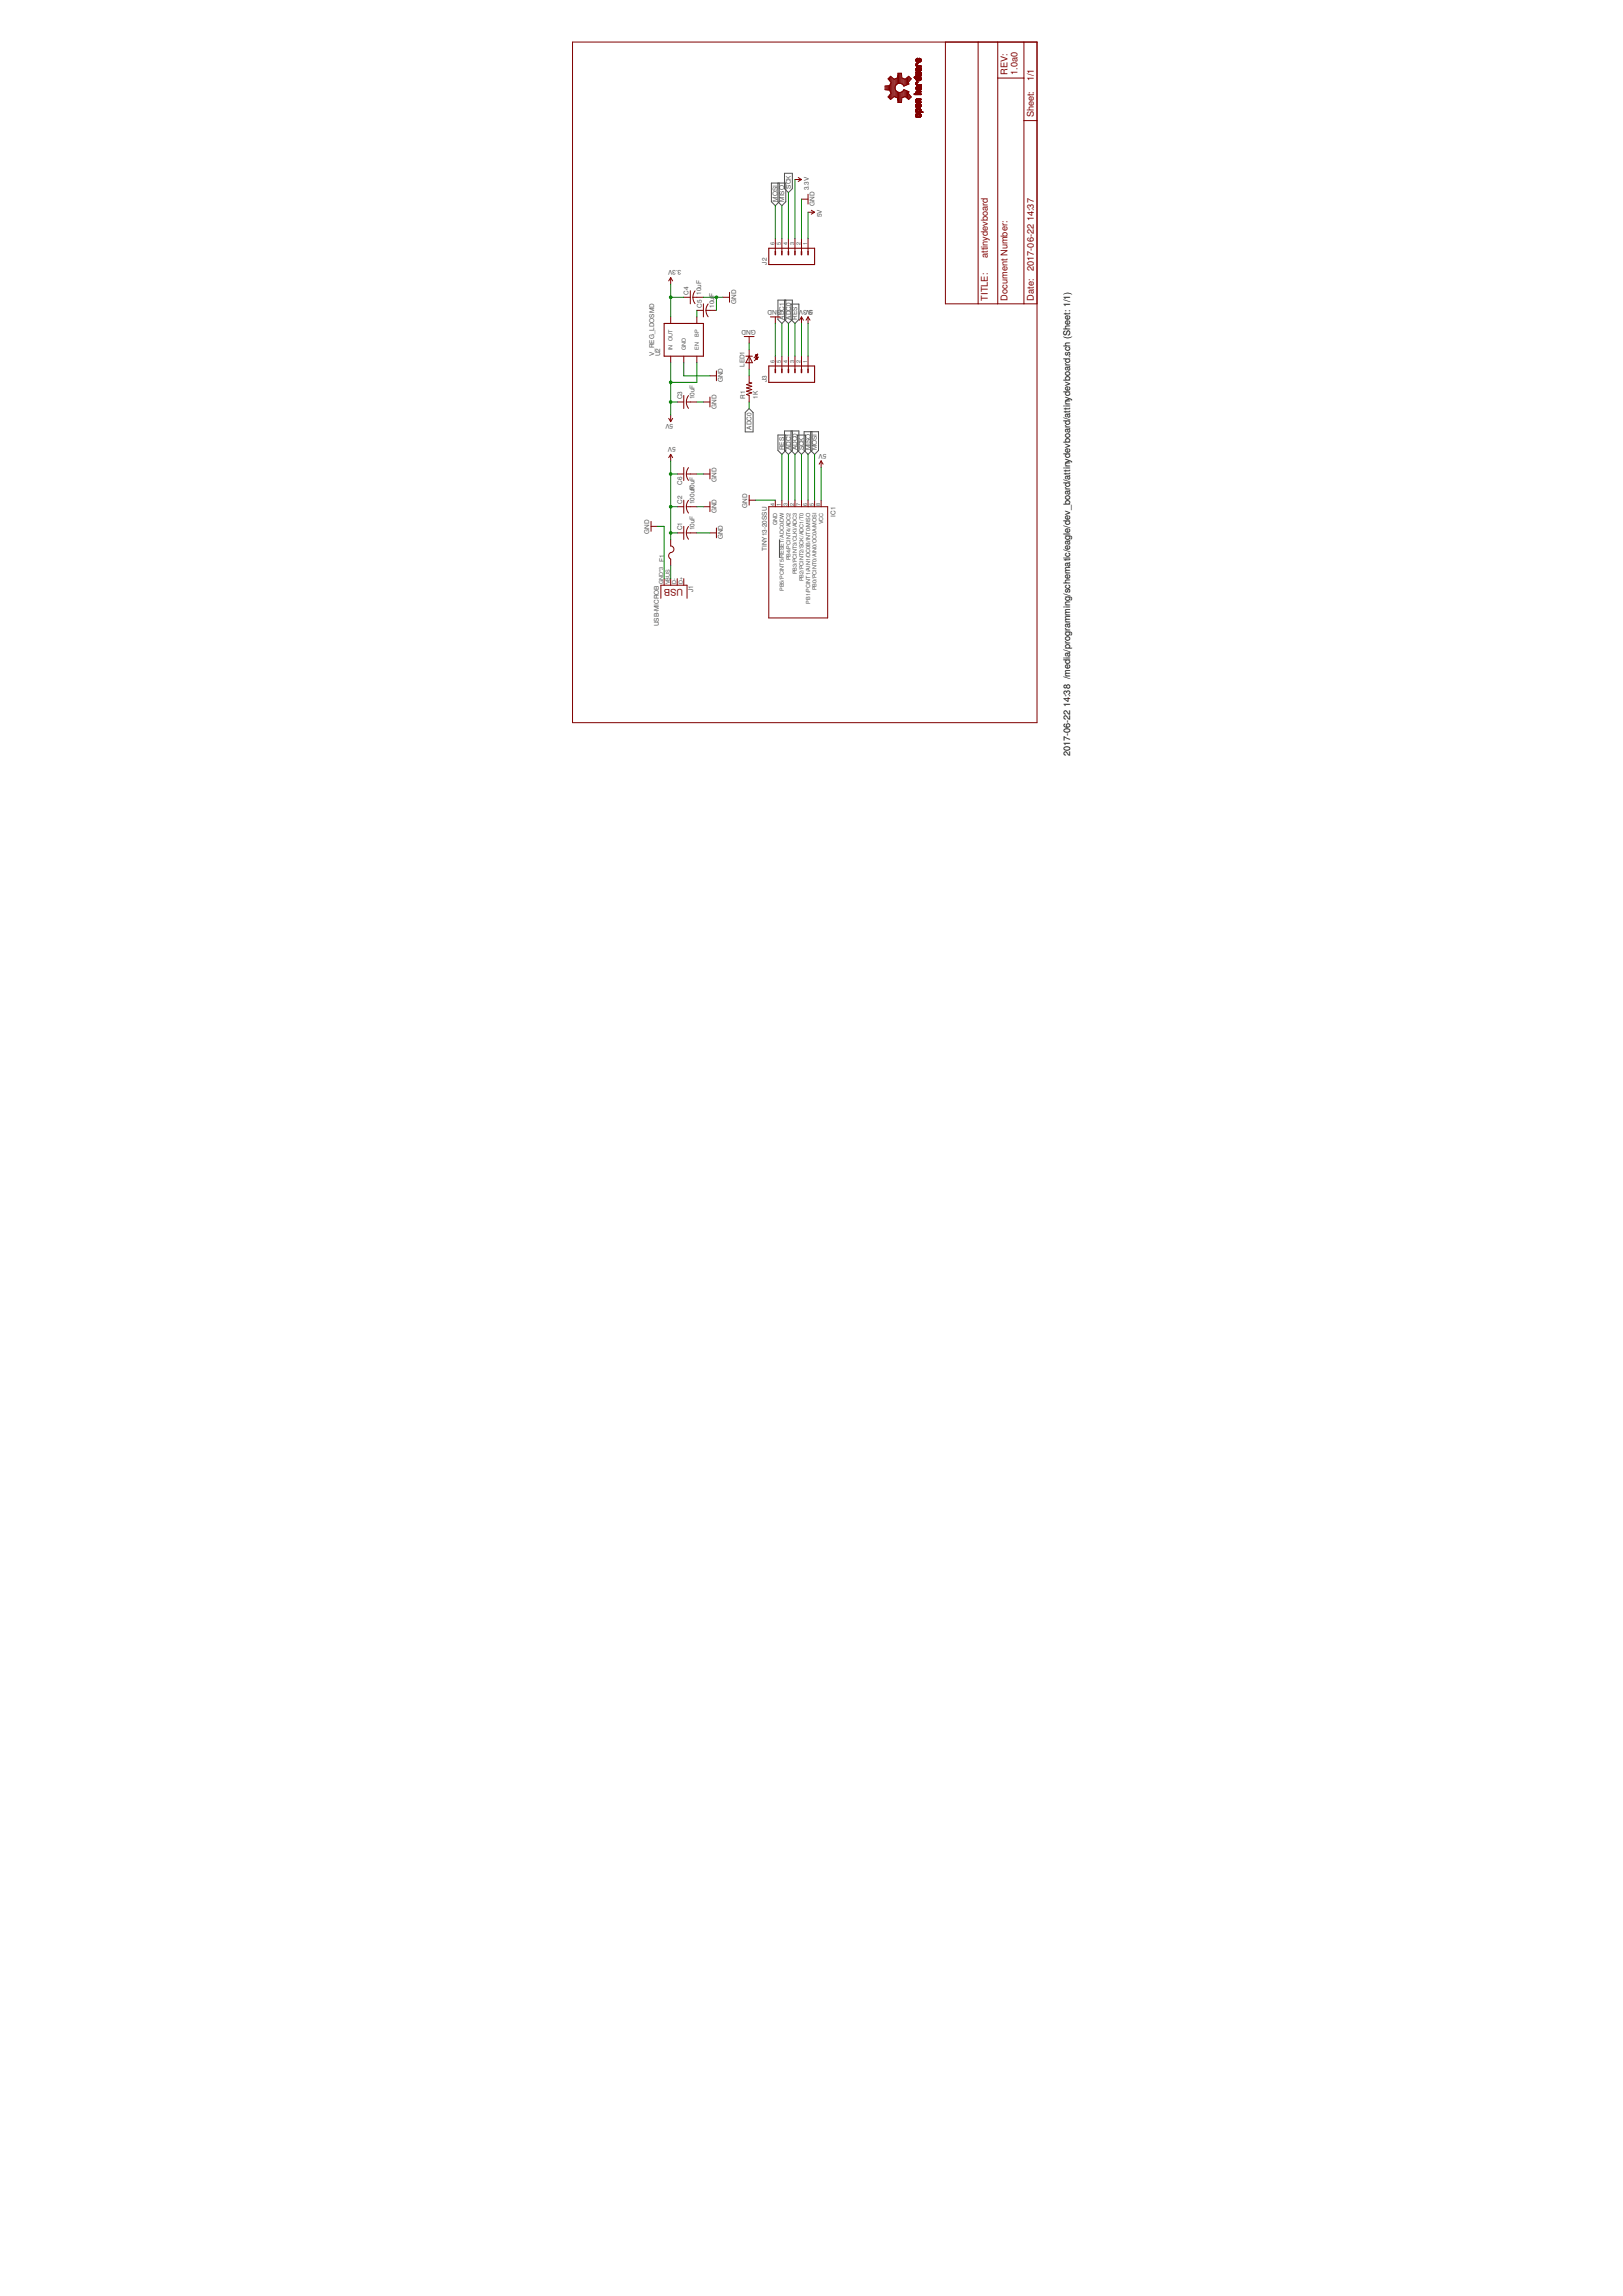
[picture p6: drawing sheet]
<svg xmlns="http://www.w3.org/2000/svg" width="210mm" height="297mm" viewBox="0 0 210 297" stroke-linecap="round" stroke-linejoin="round" font-family="sans-serif">
<defs><g id="words">
<g font-size="1.2" fill="#800000">
<text x="130.4" y="9.7" transform="rotate(-90 130.4 9.7)">REV:</text>
<text x="131.6" y="9.7" transform="rotate(-90 131.6 9.7)">1.0a0</text>
<text x="133.8" y="10.5" transform="rotate(-90 133.8 10.5)">1/1</text>
<text x="133.8" y="15.2" transform="rotate(-90 133.8 15.2)">Sheet:</text>
<text x="133.8" y="28.6" transform="rotate(-90 133.8 28.6)">14:37</text>
<text x="127.8" y="33.4" transform="rotate(-90 127.8 33.4)">attinydevboard</text>
<text x="133.8" y="35.1" transform="rotate(-90 133.8 35.1)">2017-06-22</text>
<text x="127.8" y="38.9" transform="rotate(-90 127.8 38.9)">TITLE:</text>
<text x="130.4" y="38.9" transform="rotate(-90 130.4 38.9)">Document Number:</text>
<text x="133.8" y="38.9" transform="rotate(-90 133.8 38.9)">Date:</text>
<text x="88.4" y="76.1" transform="rotate(-180 88.4 76.1)">USB</text>
</g>
<g font-size="1.2">
<text x="138.5" y="91.5" transform="rotate(-90 138.5 91.5)">14:38 /media/programming/schematic/eagle/dev_board/attinydevboard/attinydevboard.sch (Sheet: 1/1)</text>
<text x="138.5" y="97.8" transform="rotate(-90 138.5 97.8)">2017-06-22</text>
</g>
<g font-size=".8" fill="#505050">
<text x="100.6" y="26.1" transform="rotate(-90 100.6 26.1)">MOSI</text>
<text x="101.5" y="26.1" transform="rotate(-90 101.5 26.1)">MISO</text>
<text x="102.3" y="24.4" transform="rotate(-90 102.3 24.4)">SCK</text>
<text x="104.6" y="24.6" transform="rotate(-90 104.6 24.6)">3.3V</text>
<text x="105.4" y="26.6" transform="rotate(-90 105.4 26.6)">GND</text>
<text x="106.3" y="28.1" transform="rotate(-90 106.3 28.1)">5V</text>
<text x="88.2" y="35" transform="rotate(-180 88.2 35)">3.3V</text>
<text x="99.2" y="34.2" transform="rotate(-90 99.2 34.2)">J2</text>
<text x="89.1" y="38.1" transform="rotate(-90 89.1 38.1)">C4</text>
<text x="90.7" y="38.1" transform="rotate(-90 90.7 38.1)">10uF</text>
<text x="90.8" y="39.8" transform="rotate(-90 90.8 39.8)">C5</text>
<text x="92.4" y="39.8" transform="rotate(-90 92.4 39.8)">10uF</text>
<text x="95.2" y="39.3" transform="rotate(-90 95.2 39.3)">GND</text>
<text x="100.5" y="40.1" transform="rotate(-180 100.5 40.1)">ND</text>
<text x="101.2" y="40.1" transform="rotate(-180 101.2 40.1)">G</text>
<text x="101.5" y="41.3" transform="rotate(-90 101.5 41.3)">ADC1</text>
<text x="102.3" y="41.3" transform="rotate(-90 102.3 41.3)">ADC0</text>
<text x="103.2" y="41.3" transform="rotate(-90 103.2 41.3)">RES</text>
<text x="104.6" y="40.1" transform="rotate(-180 104.6 40.1)">.3V</text>
<text x="105.2" y="40.1" transform="rotate(-180 105.2 40.1)">53V</text>
<text x="84.7" y="46.1" transform="rotate(-90 84.7 46.1)">V_REG_LDOSMD</text>
<text x="85.4" y="46.1" transform="rotate(-90 85.4 46.1)">U2</text>
<text x="96.3" y="47.5" transform="rotate(-90 96.3 47.5)">LED1</text>
<text x="97.8" y="42.7" transform="rotate(-180 97.8 42.7)">GND</text>
<text x="88.3" y="51.7" transform="rotate(-90 88.3 51.7)">C3</text>
<text x="89.9" y="51.7" transform="rotate(-90 89.9 51.7)">10uF</text>
<text x="92.7" y="52.8" transform="rotate(-90 92.7 52.8)">GND</text>
<text x="93.5" y="49.5" transform="rotate(-90 93.5 49.5)">GND</text>
<text x="96.4" y="51.6" transform="rotate(-90 96.4 51.6)">R1</text>
<text x="98" y="51.6" transform="rotate(-90 98 51.6)">1K</text>
<text x="99.2" y="49.5" transform="rotate(-90 99.2 49.5)">J3</text>
<text x="87.1" y="54.9" transform="rotate(-180 87.1 54.9)">5V</text>
<text x="87.5" y="57.8" transform="rotate(-180 87.5 57.8)">5V</text>
<text x="97.2" y="55.6" transform="rotate(-90 97.2 55.6)">ADC0</text>
<text x="101.5" y="58.3" transform="rotate(-90 101.5 58.3)">RES</text>
<text x="102.3" y="58.3" transform="rotate(-90 102.3 58.3)">ADC1</text>
<text x="103.2" y="58.3" transform="rotate(-90 103.2 58.3)">ADC0</text>
<text x="104" y="58.3" transform="rotate(-90 104 58.3)">SCK</text>
<text x="104.8" y="58.3" transform="rotate(-90 104.8 58.3)">MISO</text>
<text x="105.7" y="58.3" transform="rotate(-90 105.7 58.3)">MOSI</text>
<text x="106.9" y="58.7" transform="rotate(-180 106.9 58.7)">5V</text>
<text x="88.3" y="65.2" transform="rotate(-90 88.3 65.2)">C2</text>
<text x="88.3" y="62.7" transform="rotate(-90 88.3 62.7)">C6</text>
<text x="89.9" y="65.2" transform="rotate(-90 89.9 65.2)">100u1F0uF</text>
<text x="92.7" y="62.3" transform="rotate(-90 92.7 62.3)">GND</text>
<text x="96.7" y="65.7" transform="rotate(-90 96.7 65.7)">GND</text>
<text x="84" y="69.1" transform="rotate(-90 84 69.1)">GND</text>
<text x="88.3" y="68.6" transform="rotate(-90 88.3 68.6)">C1</text>
<text x="89.9" y="68.6" transform="rotate(-90 89.9 68.6)">10uF</text>
<text x="92.7" y="66.4" transform="rotate(-90 92.7 66.4)">GND</text>
<text x="93.5" y="69.8" transform="rotate(-90 93.5 69.8)">GND</text>
<text x="99.2" y="71.3" transform="rotate(-90 99.2 71.3)">TINY13-20SSU</text>
<text x="108.1" y="66.8" transform="rotate(-90 108.1 66.8)">IC1</text>
<text x="85.9" y="72.7" transform="rotate(-90 85.9 72.7)">F1</text>
<text x="89.7" y="76.6" transform="rotate(-90 89.7 76.6)">J1</text>
<text x="85.3" y="81" transform="rotate(-90 85.3 81)">USB-MICROB</text>
</g>
<g font-size=".7" fill="#505050">
<text x="100.2" y="31.8" transform="rotate(-90 100.2 31.8)">6</text>
<text x="101" y="31.8" transform="rotate(-90 101 31.8)">5</text>
<text x="101.9" y="31.8" transform="rotate(-90 101.9 31.8)">4</text>
<text x="102.7" y="31.8" transform="rotate(-90 102.7 31.8)">3</text>
<text x="103.6" y="31.8" transform="rotate(-90 103.6 31.8)">2</text>
<text x="104.4" y="31.8" transform="rotate(-90 104.4 31.8)">1</text>
<text x="87" y="45.3" transform="rotate(-90 87 45.3)">IN OUT</text>
<text x="88.7" y="45.3" transform="rotate(-90 88.7 45.3)">GND</text>
<text x="90.4" y="45.3" transform="rotate(-90 90.4 45.3)">EN</text>
<text x="90.4" y="43.6" transform="rotate(-90 90.4 43.6)">BP</text>
<text x="100.2" y="47" transform="rotate(-90 100.2 47)">6</text>
<text x="101" y="47" transform="rotate(-90 101 47)">5</text>
<text x="101.9" y="47" transform="rotate(-90 101.9 47)">4</text>
<text x="102.7" y="47" transform="rotate(-90 102.7 47)">3</text>
<text x="103.6" y="47" transform="rotate(-90 103.6 47)">2</text>
<text x="104.4" y="47" transform="rotate(-90 104.4 47)">1</text>
<text x="100.2" y="65.4" transform="rotate(-90 100.2 65.4)">4</text>
<text x="101" y="65.4" transform="rotate(-90 101 65.4)">1</text>
<text x="101.9" y="65.4" transform="rotate(-90 101.9 65.4)">3</text>
<text x="102.7" y="65.4" transform="rotate(-90 102.7 65.4)">2</text>
<text x="103.6" y="65.4" transform="rotate(-90 103.6 65.4)">7</text>
<text x="104.4" y="65.4" transform="rotate(-90 104.4 65.4)">6</text>
<text x="105.3" y="65.4" transform="rotate(-90 105.3 65.4)">5</text>
<text x="106.1" y="65.4" transform="rotate(-90 106.1 65.4)">8</text>
<text x="100.6" y="67.9" transform="rotate(-90 100.6 67.9)">GND</text>
<text x="106.5" y="67.8" transform="rotate(-90 106.5 67.8)">VCC</text>
<text x="85.8" y="75.6" transform="rotate(-90 85.8 75.6)">GND*3</text>
<text x="86.7" y="75.6" transform="rotate(-90 86.7 75.6)">VBUS</text>
<text x="87.5" y="75.6" transform="rotate(-90 87.5 75.6)">D-</text>
<text x="88.4" y="75.6" transform="rotate(-90 88.4 75.6)">D+</text>
<text x="101.4" y="76.4" transform="rotate(-90 101.4 76.4)">PB5/PCINT5/RESET/ADC0/DW</text>
<text x="102.3" y="72.5" transform="rotate(-90 102.3 72.5)">PB4/PCINT4/ADC2</text>
<text x="103.1" y="74.3" transform="rotate(-90 103.1 74.3)">PB3/PCINT3/CLKI/ADC3</text>
<text x="104" y="75.2" transform="rotate(-90 104 75.2)">PB2/PCINT2/SCK/ADC1/T0</text>
<text x="105.7" y="76.3" transform="rotate(-90 105.7 76.3)">PB0/PCINT0/AIN0/OC0A/MOSI</text>
<text x="104.8" y="78.1" transform="rotate(-90 104.8 78.1)">PB1/PCINT1/AIN1/OC0B/INT0/MISO</text>
</g>
</g></defs>
<path d="M100.7 23.7v2.4l.5 .5 .5-.5v-2.4h-1.9v2.4l.5 .5 .5-.5v-2.4M101.5 38.8v2.5l.5 .5 .5-.5v-2.5h-1.8v2.5l.5 .5 .5-.5v-2.5M101.5 22.4h1v2l-.5 .5-.5-.5zM102.4 39.3h1v2l-.5 .5-.5-.5zM96.9 52.8l.5 .6v2.5h-1v-2.5zM100.7 56.3h1v2l-.5 .5-.5-.5zM102.4 55.7v2.6l.5 .5 .5-.5v-2.6h-1.9v2.6l.5 .5 .5-.5v-2.6M103.2 56.3h1v2l-.5 .5-.5-.5zM104.9 55.8v2.5l.5 .5 .5-.5v-2.5h-1.9v2.5l.6 .5 .5-.5v-2.5M100.9 69.8v2.4" fill="none" stroke="#505050" stroke-width=".13"/>
<g fill="none" stroke="#800000" stroke-width=".13">
<path d="M74.1 5.4h60.1v88.1h-60.1zM114.6 11.1v.5M114.7 11.1v.5M114.9 11.1v.5M115 10.1v.2M115 11.1v.5M115 12.5v.1M115.1 10v.4M115.1 11.1v.6M115.1 12.3v.4M115.2 9.9v.7M115.2 10.8v1.1"/>
<path d="M115.2 12.2v.6M115.3 9.9v2.9M115.4 10v2.7M115.6 10.1v2.5M115.7 10.2v2.3M115.8 10.2v2.3M115.8 11.4l.1 .3M115.9 11.7l.1 .1M115.9 10.2v.8M115.9 11.7v.9M115.9 11l-.1 .3M116 10.1v.8"/>
<path d="M116 11.8v.8M116 11.8l.1 .1M116 10.9l-.1 .1M116.1 11.9h.5M116.1 10.8l-.1 .1M116.1 9.8v1M116.1 11.9v1M116.3 9.5v1.3M116.3 11.9v1.4M116.4 9.5v1.3M116.4 12v1.3M116.5 9.5v1.3"/>
<path d="M116.5 12v1.3M116.6 10.8h-.5M116.6 10.8l.3 .2M116.6 9.5v1.3M116.6 11.9v1.4M116.7 10.1h.1M116.7 10.1l-.1-.6h-.4l-.1 .6-.4 .2-.5-.4-.3 .3 .4 .5-.2 .4h-.6v.5l.6 .1 .2 .4-.4 .4 .3 .4 .5-.4 .4 .1 .1 .7h.4l.1-.7M116.7 10.1v.8M116.7 11.9v.7M116.8 10.1l.2 .1M116.8 12.6h-.1M116.8 10.1v.9"/>
<path d="M116.8 11.8v.8M116.9 11.8l-.3 .1M116.9 11l.1 .1M117 11.6l.6 .3-.1 .2 .4 .4-.3 .4-.5-.4h-.1M117 11.6l-.1 .2M117 10.2v.9M117 11.6v1M117 10.2l.1 .1 .5-.4 .3 .3-.4 .5 .1 .2-.6 .2M117 12.5l-.2 .1M117.1 10.2v.9M117.1 11.6v.9M117.2 10.2v.8"/>
<path d="M117.2 11.7v.9M117.3 10.1v.9M117.3 11.7v.9M117.4 10v.9M117.4 11.8v.9M117.5 9.9v.7M117.5 10.7v.2M117.5 11.8v.2M117.5 12.1v.7M117.7 9.9v.6M117.7 12.2v.6M117.8 10.1v.3"/>
<path d="M117.8 12.4v.3M117.9 10.2h.1M117.9 12.5v.1M118.3 10h.1M118.3 12.1v.1M118.3 10v.1M118.4 10v.1M118.4 12.1v.1M118.5 13v.1M118.5 13.6v.1M118.5 14.3h.1M118.5 14.9v.1"/>
<path d="M118.5 10v.1M118.5 12.1v.1M118.5 12.9v.3M118.5 13.5v.3M118.5 14.2v.2M118.5 14.8v.3M118.5 10v.3M118.5 9.3v.1M118.5 9.5v.1M118.5 9.8h.1M118.5 7.7v.2M118.5 8.3v.2"/>
<path d="M118.5 8.9v.2M118.5 10.7v.2M118.5 11.3v.2M118.5 11.9v.3M118.5 14.1v.4M118.5 9.3l.1 .1M118.5 9.5l.1 .1M118.5 9.8l.1 .1M118.5 10l.1 .3M118.6 12.8v.4M118.6 7.6v.3M118.6 8.2v.3"/>
<path d="M118.6 8.8v.3M118.6 10.6v.4M118.6 11.3v.3M118.6 11.9v.3M118.6 13.5v.4M118.6 14.1v.4M118.6 14.7v.4M118.6 9.3v.1M118.6 9.5v.1M118.6 9.8v.1M118.6 10v.4M118.6 8.8v.4"/>
<path d="M118.6 7.6v.4M118.6 8.2v.4M118.6 11.2v.4M118.6 11.8v.4M118.6 12.8v.5M118.6 13.4v.5M118.6 14.7v.5M118.6 13.1v.2M118.6 13.7v.2M118.6 14.4v.1M118.6 15v.2M118.6 12.8v.2"/>
<path d="M118.6 13.4v.2M118.6 14.1v.2M118.6 14.7v.2M118.6 7.9l.1 .1M118.6 8.5l.1 .1M118.6 9.1l.1 .1M118.6 10.3v.1M118.6 10.9l.1 .1M118.6 11.5l.1 .1M118.6 12.1v.1M118.6 13.1l.1 .2M118.6 13.8v.1"/>
<path d="M118.6 14.4l.1 .1M118.6 15l.1 .2M118.7 7.6l-.1 .1M118.7 8.8l-.1 .1M118.7 13.4l-.1 .2M118.7 14.1l-.1 .1M118.7 14.7l-.1 .2M118.7 8.2l-.1 .1M118.7 10l-.1 .1M118.7 10.6l-.1 .1M118.7 11.2l-.1 .1M118.7 11.8l-.1 .1"/>
<path d="M118.7 12.8l-.1 .1M118.7 7.9v.1M118.7 8.5v.1M118.7 9.1v.1M118.7 9.3v.1M118.7 9.5v.1M118.7 9.8v.1M118.7 10.3v.1M118.7 10.9v.1M118.7 11.5v.1M118.7 12.1v.1M118.7 12.8v.1"/>
<path d="M118.7 13.1v.2M118.7 13.4v.2M118.7 13.8v.1M118.7 14.4v.1M118.7 15.1v.1M118.7 14.1v.1M118.7 11.2v.1M118.7 14.7v.1M118.7 7.6v.1M118.7 8.2v.1M118.7 8.8v.1M118.7 10v.1"/>
<path d="M118.7 10.6v.1M118.7 11.8v.1M118.7 7.6l.1 .1M118.7 8.8l.1 .1M118.7 11.2l.1 .1M118.7 13.4l.1 .3M118.8 7.6v.2M118.8 7.9v.1M118.8 8.2h.1M118.8 8.5v.1M118.8 8.8v.2M118.8 9.2h.1"/>
<path d="M118.8 9.3v.1M118.8 9.5v.1M118.8 9.8v.1M118.8 10v.1M118.8 10.3v.1M118.8 10.6v.1M118.8 10.9v.1M118.8 11.2v.2M118.8 11.6h.1M118.8 11.8v.1M118.8 12.1v.1M118.8 12.8v.1"/>
<path d="M118.8 13.1v.2M118.8 13.4v.5M118.8 14.1v.1M118.8 14.4v.1M118.8 14.7v.1M118.8 15.1v.1M118.8 7.6v.3M118.8 8.8v.3M118.8 11.2v.3M118.8 13.5v.4M118.8 7.6v.4M118.8 11.2l.1 .3"/>
<path d="M118.9 8.8v.3M118.9 7.7v.3M118.9 8.5v.1M118.9 9.3v.1M118.9 9.5v.1M118.9 9.8v.1M118.9 10v.1M118.9 10.3v.1M118.9 10.9v.1M118.9 11.8v.1M118.9 12.1v.1M118.9 12.8v.1"/>
<path d="M118.9 13.1v.2M118.9 13.6v.3M118.9 14.1v.1M118.9 14.4v.1M118.9 14.7v.1M118.9 15.1v.1M118.9 8.8v.4M118.9 11.2v.4M118.9 13.4v.1M118.9 7.8v.2M118.9 8.8v.1M118.9 9v.2"/>
<path d="M118.9 11.2v.1M118.9 11.4v.2M118.9 13.7v.2M118.9 7.6h.1M118.9 7.9v.1M118.9 9.1v.1M118.9 11.5v.1M118.9 13.4v.2M118.9 13.8v.1M119 7.6h.1M119 7.9v.1M119 8.5v.1"/>
<path d="M119 8.8v.1M119 9.1v.1M119 9.3v.1M119 9.5v.1M119 9.8v.1M119 10v.1M119 10.9v.1M119 11.2v.1M119 11.5v.1M119 11.8v.1M119 12.1v.1M119 12.8v.1"/>
<path d="M119 13.1v.2M119 13.4v.2M119 14.1v.1M119 14.7v.1M119 13.8v.1M119 10.3v.1M119 14.4v.1M119 15v.2M119 7.6v.1M119 14.7v.2M119 13.7v.2M119 7.6l.1 .1"/>
<path d="M119 10l.1 .1M119 13.4v.5M119 14.1l.1 .4M119 14.7v.5M119.1 7.9l-.1 .1M119.1 9.1l-.1 .1M119.1 9.5v.2M119.1 10.3l-.1 .1M119.1 7.6v.4M119.1 8.5v.1M119.1 8.8v.1M119.1 9.3v.6"/>
<path d="M119.1 10v.4M119.1 10.9v.1M119.1 11.2v.1M119.1 11.8v.1M119.1 12.1v.1M119.1 12.8v.1M119.1 13.1v.2M119.1 14.1v.4M119.1 13.5v.4M119.1 14.7v.5M119.1 8.9v.3M119.1 11.4v.2"/>
<path d="M119.1 14.8v.3M119.1 11.3v.3M119.1 7.6v.3M119.1 9.3v.5M119.1 13.2v.1M119.1 13.5v.3M119.2 8.9l-.1 .3M119.2 11.3l-.1 .3M119.2 7.7v.2M119.2 8.5v.1M119.2 8.8v.1M119.2 9.4v.4"/>
<path d="M119.2 10.1v.2M119.2 11h.1M119.2 11.2v.1M119.2 11.3v.2M119.2 11.8v.1M119.2 12.2h.1M119.2 12.8v.1M119.2 13.2v.1M119.2 13.6v.2M119.2 14.2v.3M119.2 14.8v.3M119.2 8.9v.2"/>
<path d="M119.2 10.2h.1M119.2 9.7h.1M119.2 7.8h.1M119.2 7.7v.1M119.2 9h.1M119.2 9.4v.1M119.2 11.4h.1M119.2 14.4v.1M119.3 14.4v.1M119.4 14.4v.1M122.3 5.4v33.9h11.9M126.6 5.4v33.9"/>
<path d="M129.1 5.4v33.9M129.1 10.1h3.4M132.5 5.4v33.9M132.5 15.6h1.7M86.8 35.9l.2 .4M86.8 35.9l-.3 .4M86.8 35.9v.9M88.5 38.5h.8M89.3 37.6v1.7M89.9 37.6l-.1 .3-.1 .6M91 38.5h-1.3l.1 .5 .1 .3M91 39.3v1.7"/>
<path d="M91.6 39.3l-.2 .5-.1 .3M93.5 38.5h.9M94.4 37.8v1.3M100.3 30.8v1.7M101.2 30.8v1.7M102 30.8v1.7M102.9 30.8v1.7M102.9 23.2h.8M103.3 23l.4 .2M103.7 30.8v1.7M103.7 25.8h.9M103.7 23.2l-.4 .3"/>
<path d="M104.6 25.1v1.3M104.6 30.8v1.7M104.6 27.5h.8M105 27.2l.4 .3M105.4 27.5l-.4 .2M86.5 54.1l.3 .4M86.8 41v.8M86.8 46.1v.8M86.8 53.7v.8M86.8 58.8v.8M86.8 58.8l.2 .4M86.8 58.8l-.3 .4"/>
<path d="M87 54.1l-.2 .4M87.6 52h.9M88.5 46.1v.8M88.5 51.2v1.6M89.1 51.2l-.2 .3-.1 .5M90.2 52h-1.4l.1 .4 .2 .4M90.2 41v.8M90.2 46.1v.8M90.2 40.1h.8M91 52h.9M91.4 40.1v.4l.2 .5M91.4 40.1h1.3"/>
<path d="M91.9 51.4v1.2M91.9 48.6h.8M92.7 48v1.2M96.3 43.5h1.3M96.5 46.1h.9M96.9 43.5v.9M96.9 45.2v2.6M96.9 48.6v.9h.4l-.7 .3 .7 .2-.7 .2 .7 .2-.7 .2 .7 .2-.7 .2 .3 .2v.8M96.9 46.1l.5 .8h-.9zM97.7 45.9l.3-.1-.1 .3zM97.8 45.9v.1M97.8 46.3l.1 .2"/>
<path d="M97.8 46.3h.1M97.8 46.3v.1M97.9 45.9v.2M97.9 46.3v.1M97.9 46.3v.2M98 45.9v.1M98 46.3v.2M98 45.8v.1M98 46.2v.2M98 45.8l-.4 .5M98 45.8h.1M98 46.2v.1"/>
<path d="M98.1 46.2l-.5 .5M98.1 46.2l-.2 .3M98.1 46.2l-.3 .1M98.1 46.2h.1M99.7 41h1.3M100.3 41v.8M100.3 46.1v1.7M101.2 46.1v1.7M102 46.1v1.7M102.9 46.1v1.7M103.7 41v.8M103.7 46.1v1.7"/>
<path d="M103.7 41l.3 .4M103.7 41l-.2 .4M104.6 41v.8M104.6 46.1v1.7M104.6 41l.2 .4M104.6 41l-.3 .4M106.2 59.6v.9M106.2 59.6l.3 .4M106.2 59.6l-.2 .4M84.2 67.5v1.2M84.2 68.1h.9M85.5 77.4v-1.7h3.4v1.7"/>
<path d="M85.9 74.9v.8M86.8 69.8v.8a.45 .45 0 0 1 .4 .5 .45 .45 0 0 1-.5 .4 .48 .48 0 0 0 .1 .8v.9M86.8 74.9v.8M87.6 65.5h.9M87.6 74.9v.8M87.6 68.9h.9M87.6 61.3h.9M88.5 60.5v1.7M88.5 64.7v1.7M88.5 68.1v1.7M88.5 74.9v.8M88.8 61.3l.1 .5 .2 .3"/>
<path d="M89.1 68.1l-.2 .3-.1 .5M89.1 64.7l-.2 .3-.1 .5M89.1 60.5l-.2 .5-.1 .3h1.4M90.2 68.9h-1.4l.1 .6 .2 .3M90.2 65.5h-1.4l.1 .6 .2 .3M91 65.5h.9M91 61.3h.9M91.9 68.9h.8M91.9 60.7v1.2M91.9 64.9v1.3M92.7 68.3v1.3M96.9 64.1v1.2"/>
<path d="M96.9 64.7h.9M99.5 65.5h7.6v14.4h-7.6zM100.3 64.7v.8M101.2 64.7v.8M102 64.7v.8M102.9 64.7v.8M103.7 64.7v.8M104.6 64.7v.8M105.4 64.7v.8M106.2 64.7v.8"/>
</g>
<path d="M99.5 32.1h5.9v2.1h-5.9zM85.9 41.8h5.1v4.3h-5.1zM99.5 47.3h5.9v2.2h-5.9z" fill="none" stroke="#800000" stroke-width=".14"/>
<path d="M100.3 32.5v.5M101.2 32.5v.5M102 32.5v.5M102.9 32.5v.5M103.7 32.5v.5M104.6 32.5v.5M100.3 47.8v.4M101.2 47.8v.4M102 47.8v.4M102.9 47.8v.4M103.7 47.8v.4M104.6 47.8v.4" fill="none" stroke="#800000" stroke-width=".2"/>
<g fill="none" stroke="#008000" stroke-width=".13">
<path d="M86.8 38.5h1.7M86.8 36.8v4.2M91 38.5h2.5M92.7 38.5v1.6M100.3 26.6v4.2M101.2 26.6v4.2M102 24.9v5.9M102.9 23.2v7.6M103.7 25.8v5M104.6 27.5v3.3M86.8 52h.8M86.8 46.9v6.8"/>
<path d="M86.8 59.6v10.2M88.5 46.9v1.7h3.4M90.2 52h.8M90.2 46.9v2.6h-3.4M90.2 40.1v.9M96.9 44.4v.8M96.9 47.8v.8M96.9 52v.8M100.3 41.8v4.3M101.2 41.8v4.3M101.2 58.8v5.9M102 41.8v4.3"/>
<path d="M102 58.8v5.9M102.9 41.8v4.3M102.9 58.8v5.9M103.7 41.8v4.3M103.7 58.8v5.9M104.6 41.8v4.3M104.6 58.8v5.9M105.4 58.8v5.9M85.1 68.1h.8v6.8M86.8 68.9h.8M86.8 65.5h.8M86.8 61.3h.8"/>
<path d="M86.8 73.2v1.7M90.2 68.9h1.7M90.2 65.5h.8M90.2 61.3h.8M97.8 64.7h2.5M106.2 60.5v4.2"/>
</g>
<g fill="#008000" stroke="#008000" stroke-width=".13">
<circle cx="92.7" cy="38.5" r=".17"/>
<circle cx="86.8" cy="49.5" r=".17"/>
<circle cx="86.8" cy="52" r=".17"/>
<circle cx="86.8" cy="68.9" r=".17"/>
<circle cx="86.8" cy="65.5" r=".17"/>
<circle cx="86.8" cy="61.3" r=".17"/>
<circle cx="86.8" cy="38.5" r=".17"/>
</g>
<use href="#words"/>
</svg>
